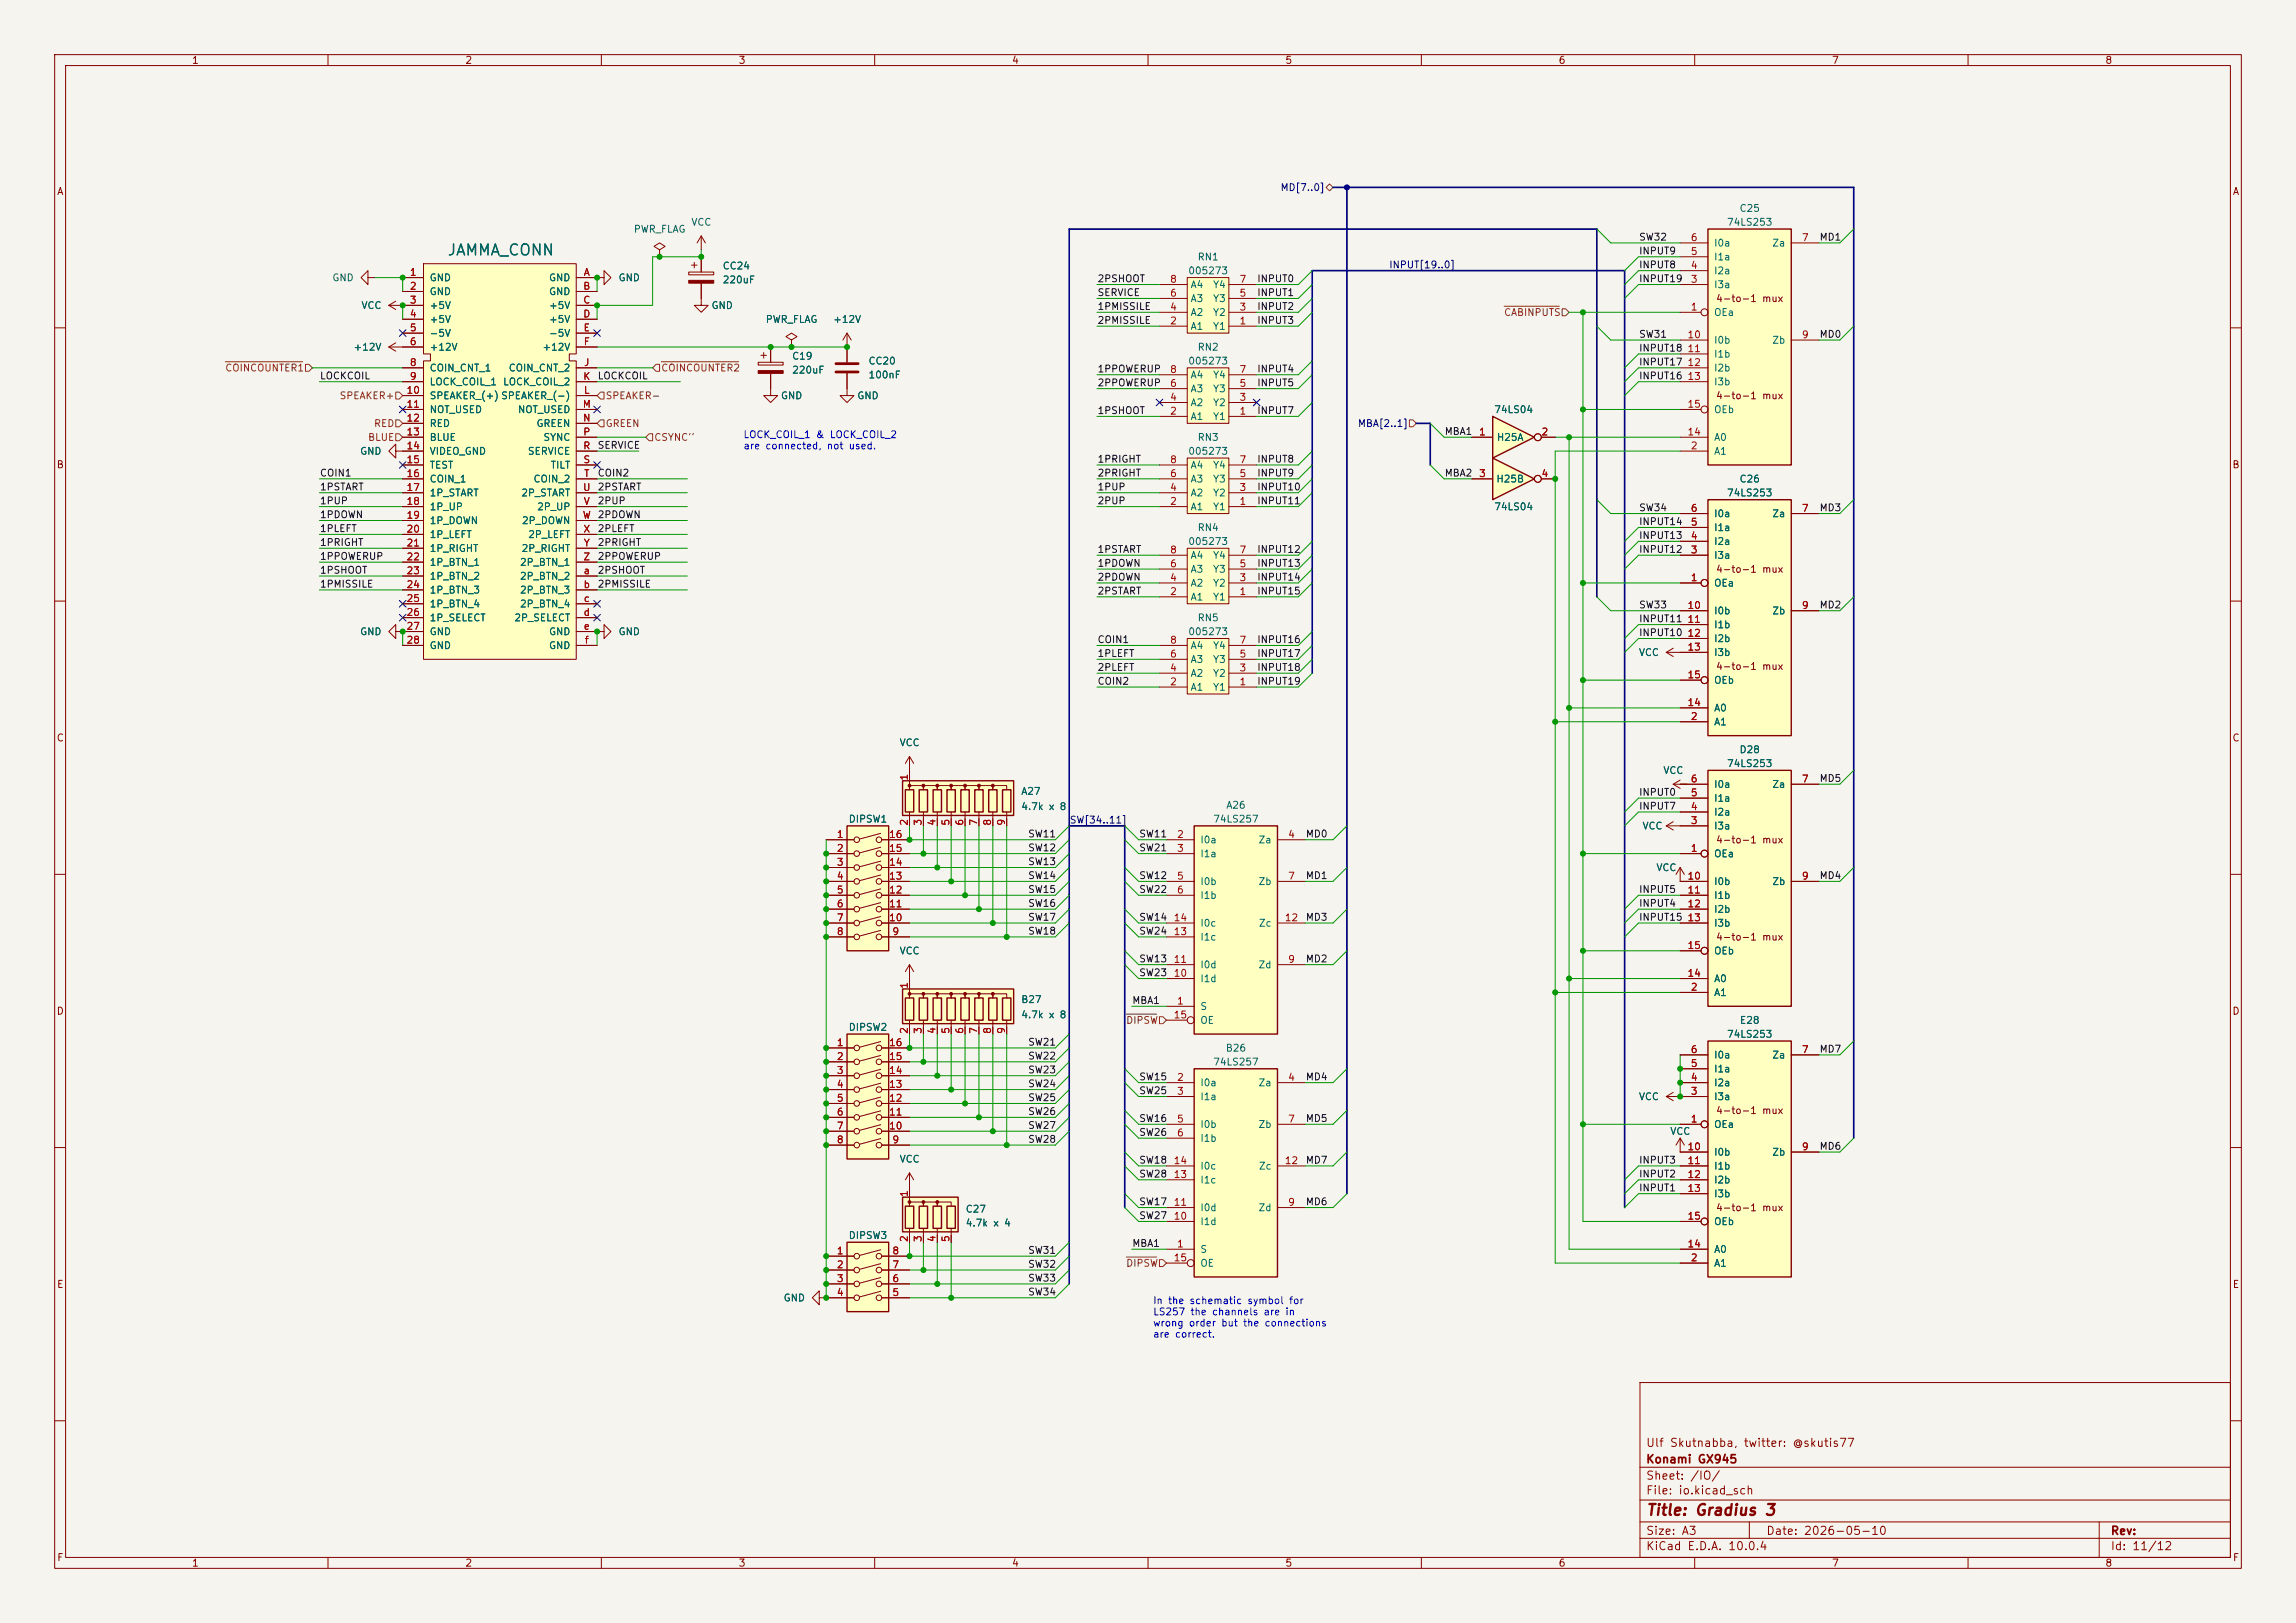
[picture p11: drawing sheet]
<svg xmlns="http://www.w3.org/2000/svg" width="420mm" height="297mm" viewBox="0 0 420 297" stroke-linecap="round" stroke-linejoin="round" font-family="sans-serif">
<defs><g id="words">
<text font-size="2" fill="#006464" x="81.7" y="47.3">JAMMA_CONN</text>
<text font-size="2" fill="#840000" x="301" y="277.8">Title: Gradius 3</text>
<g font-size="1.5" fill="#840000">
<text x="301" y="268.1">Konami GX945</text>
<text x="301" y="265.1">Ulf Skutnabba, twitter: @skutis77</text>
<text x="301" y="273.8">File: io.kicad_sch</text>
<text x="301" y="271.1">Sheet: /IO/</text>
<text x="301" y="281.2">Size: A3</text>
<text x="323" y="281.2">Date: 2026-05-10</text>
<text x="386" y="281.2">Rev:</text>
<text x="301" y="284">KiCad E.D.A. 10.0.4</text>
<text x="386" y="284">Id: 11/12</text>
</g>
<g font-size="1.3" fill="#840000">
<text x="35" y="12">1</text>
<text x="85" y="12">2</text>
<text x="135" y="12">3</text>
<text x="185" y="12">4</text>
<text x="235" y="12">5</text>
<text x="285" y="12">6</text>
<text x="335" y="12">7</text>
<text x="385" y="12">8</text>
<text x="10.3" y="36">A</text>
<text x="408.3" y="36">A</text>
<text x="313.8" y="55.6">4-to-1 mux</text>
<text x="313.8" y="73.4">4-to-1 mux</text>
<text x="10.3" y="86">B</text>
<text x="408.2" y="86">B</text>
<text x="313.8" y="105.1">4-to-1 mux</text>
<text x="313.8" y="122.9">4-to-1 mux</text>
<text x="10.3" y="136">C</text>
<text x="408.2" y="136">C</text>
<text x="313.8" y="154.6">4-to-1 mux</text>
<text x="313.8" y="172.4">4-to-1 mux</text>
<text x="10.3" y="186">D</text>
<text x="408.2" y="186">D</text>
<text x="313.8" y="204.2">4-to-1 mux</text>
<text x="313.8" y="222">4-to-1 mux</text>
<text x="10.3" y="236">E</text>
<text x="408.3" y="236">E</text>
<text x="10.3" y="286">F</text>
<text x="35" y="287">1</text>
<text x="85" y="287">2</text>
<text x="135" y="287">3</text>
<text x="185" y="287">4</text>
<text x="235" y="287">5</text>
<text x="285" y="287">6</text>
<text x="335" y="287">7</text>
<text x="385" y="287">8</text>
<text x="408.3" y="286">F</text>
</g>
<g font-size="1.3" fill="#000084">
<text x="234.1" y="35.3">MD[7..0]</text>
<text x="254" y="49.4">INPUT[19..0]</text>
<text x="248.3" y="78.4">MBA[2..1]</text>
<text x="195.6" y="151">SW[34..11]</text>
</g>
<g font-size="1.3" fill="#006464">
<text x="126.4" y="41.6">VCC</text>
<text x="315.8" y="41.6">74LS253</text>
<text x="318.1" y="39.1">C25</text>
<text x="115.8" y="42.9">PWR_FLAG</text>
<text x="219" y="48">RN1</text>
<text x="313.4" y="48">I1a</text>
<text x="313.4" y="45.4">I0a</text>
<text x="324.1" y="45.4">Za</text>
<text x="60.7" y="51.8">GND</text>
<text x="78.5" y="51.8">GND</text>
<text x="100.3" y="51.8">GND</text>
<text x="113" y="51.8">GND</text>
<text x="132.1" y="52.2">220uF</text>
<text x="132.1" y="49.6">CC24</text>
<text x="217.2" y="50.5">005273</text>
<text x="217.7" y="53">A4</text>
<text x="221.8" y="53">Y4</text>
<text x="313.4" y="53">I3a</text>
<text x="313.4" y="50.5">I2a</text>
<text x="66" y="56.9">VCC</text>
<text x="78.5" y="54.3">GND</text>
<text x="78.5" y="56.9">+5V</text>
<text x="78.5" y="59.4">+5V</text>
<text x="100.3" y="54.3">GND</text>
<text x="100.3" y="56.9">+5V</text>
<text x="100.3" y="59.4">+5V</text>
<text x="130" y="56.9">GND</text>
<text x="140" y="59.4">PWR_FLAG</text>
<text x="152.3" y="59.4">+12V</text>
<text x="217.7" y="58.1">A2</text>
<text x="217.7" y="55.6">A3</text>
<text x="221.8" y="58.1">Y2</text>
<text x="221.8" y="55.6">Y3</text>
<text x="313.4" y="58.1">OEa</text>
<text x="64.6" y="64.5">+12V</text>
<text x="78.5" y="61.9">-5V</text>
<text x="78.5" y="64.5">+12V</text>
<text x="99.1" y="64.5">+12V</text>
<text x="100.3" y="61.9">-5V</text>
<text x="217.7" y="60.7">A1</text>
<text x="219" y="64.5">RN2</text>
<text x="221.8" y="60.7">Y1</text>
<text x="313.4" y="63.2">I0b</text>
<text x="313.4" y="65.7">I1b</text>
<text x="324.1" y="63.2">Zb</text>
<text x="78.5" y="68.3">COIN_CNT_1</text>
<text x="78.5" y="70.8">LOCK_COIL_1</text>
<text x="91.9" y="70.8">LOCK_COIL_2</text>
<text x="92.9" y="68.3">COIN_CNT_2</text>
<text x="144.8" y="68.7">220uF</text>
<text x="144.8" y="66.1">C19</text>
<text x="158.8" y="69.6">100nF</text>
<text x="158.8" y="67">CC20</text>
<text x="217.2" y="67">005273</text>
<text x="217.7" y="69.6">A4</text>
<text x="221.8" y="69.6">Y4</text>
<text x="313.4" y="68.3">I2b</text>
<text x="313.4" y="70.8">I3b</text>
<text x="78.5" y="73.4">SPEAKER_(+) SPEAKER_(-)</text>
<text x="78.5" y="75.9">NOT_USED</text>
<text x="94.6" y="75.9">NOT_USED</text>
<text x="142.7" y="73.4">GND</text>
<text x="156.7" y="73.4">GND</text>
<text x="217.7" y="77.2">A1</text>
<text x="217.7" y="74.6">A2</text>
<text x="217.7" y="72.1">A3</text>
<text x="221.8" y="77.2">Y1</text>
<text x="221.8" y="74.6">Y2</text>
<text x="221.8" y="72.1">Y3</text>
<text x="273.2" y="75.9">74LS04</text>
<text x="313.4" y="75.9">OEb</text>
<text x="65.8" y="83.5">GND</text>
<text x="78.5" y="78.4">RED</text>
<text x="78.5" y="81">BLUE</text>
<text x="78.5" y="83.5">VIDEO_GND</text>
<text x="96.4" y="83.5">SERVICE</text>
<text x="98" y="78.4">GREEN</text>
<text x="99.3" y="81">SYNC</text>
<text x="217.2" y="83.5">005273</text>
<text x="219" y="81">RN3</text>
<text x="273.7" y="81">H25A</text>
<text x="313.4" y="83.5">A1</text>
<text x="313.4" y="81">A0</text>
<text x="78.5" y="86.1">TEST</text>
<text x="78.5" y="88.6">COIN_1</text>
<text x="97.5" y="88.6">COIN_2</text>
<text x="100.6" y="86.1">TILT</text>
<text x="217.7" y="88.6">A3</text>
<text x="217.7" y="86.1">A4</text>
<text x="221.8" y="88.6">Y3</text>
<text x="221.8" y="86.1">Y4</text>
<text x="273.6" y="88.6">H25B</text>
<text x="318.1" y="88.6">C26</text>
<text x="78.5" y="91.1">1P_START</text>
<text x="78.5" y="93.7">1P_UP</text>
<text x="95.2" y="91.1">2P_START</text>
<text x="98.1" y="93.7">2P_UP</text>
<text x="217.7" y="93.7">A1</text>
<text x="217.7" y="91.1">A2</text>
<text x="221.8" y="93.7">Y1</text>
<text x="221.8" y="91.1">Y2</text>
<text x="273.2" y="93.7">74LS04</text>
<text x="313.4" y="95">I0a</text>
<text x="315.8" y="91.1">74LS253</text>
<text x="324.1" y="95">Za</text>
<text x="78.5" y="96.2">1P_DOWN</text>
<text x="78.5" y="98.8">1P_LEFT</text>
<text x="78.5" y="101.3">1P_RIGHT</text>
<text x="95.3" y="101.3">2P_RIGHT</text>
<text x="95.4" y="96.2">2P_DOWN</text>
<text x="96.5" y="98.8">2P_LEFT</text>
<text x="217.2" y="100">005273</text>
<text x="219" y="97.5">RN4</text>
<text x="313.4" y="100">I2a</text>
<text x="313.4" y="97.5">I1a</text>
<text x="78.5" y="103.8">1P_BTN_1</text>
<text x="78.5" y="106.4">1P_BTN_2</text>
<text x="95" y="103.8">2P_BTN_1</text>
<text x="95" y="106.4">2P_BTN_2</text>
<text x="217.7" y="107.7">A2</text>
<text x="217.7" y="105.1">A3</text>
<text x="217.7" y="102.6">A4</text>
<text x="221.8" y="107.7">Y2</text>
<text x="221.8" y="105.1">Y3</text>
<text x="221.8" y="102.6">Y4</text>
<text x="313.4" y="107.7">OEa</text>
<text x="313.4" y="102.6">I3a</text>
<text x="78.5" y="108.9">1P_BTN_3</text>
<text x="78.5" y="111.5">1P_BTN_4</text>
<text x="95" y="108.9">2P_BTN_3</text>
<text x="95" y="111.5">2P_BTN_4</text>
<text x="217.7" y="110.2">A1</text>
<text x="221.8" y="110.2">Y1</text>
<text x="313.4" y="112.7">I0b</text>
<text x="324.1" y="112.7">Zb</text>
<text x="65.8" y="116.5">GND</text>
<text x="78.5" y="114">1P_SELECT</text>
<text x="78.5" y="116.5">GND</text>
<text x="78.5" y="119.1">GND</text>
<text x="94" y="114">2P_SELECT</text>
<text x="100.3" y="116.5">GND</text>
<text x="100.3" y="119.1">GND</text>
<text x="113" y="116.5">GND</text>
<text x="217.2" y="116.5">005273</text>
<text x="217.7" y="119.1">A4</text>
<text x="219" y="114">RN5</text>
<text x="221.8" y="119.1">Y4</text>
<text x="313.4" y="115.3">I1b</text>
<text x="313.4" y="117.8">I2b</text>
<text x="217.7" y="124.2">A2</text>
<text x="217.7" y="121.6">A3</text>
<text x="221.8" y="124.2">Y2</text>
<text x="221.8" y="121.6">Y3</text>
<text x="299.7" y="120.4">VCC</text>
<text x="313.4" y="120.4">I3b</text>
<text x="313.4" y="125.4">OEb</text>
<text x="217.7" y="126.7">A1</text>
<text x="221.8" y="126.7">Y1</text>
<text x="313.4" y="130.5">A0</text>
<text x="164.5" y="136.9">VCC</text>
<text x="313.4" y="133.1">A1</text>
<text x="304.2" y="141.9">VCC</text>
<text x="315.8" y="140.7">74LS253</text>
<text x="318.1" y="138.1">D28</text>
<text x="186.7" y="148.5">4.7k x 8</text>
<text x="186.7" y="145.8">A27</text>
<text x="224.2" y="148.3">A26</text>
<text x="313.4" y="149.6">I2a</text>
<text x="313.4" y="147">I1a</text>
<text x="313.4" y="144.5">I0a</text>
<text x="324.1" y="144.5">Za</text>
<text x="155.1" y="150.8">DIPSW1</text>
<text x="219.5" y="154.6">I0a</text>
<text x="221.8" y="150.8">74LS257</text>
<text x="230.1" y="154.6">Za</text>
<text x="300.3" y="152.1">VCC</text>
<text x="313.4" y="152.1">I3a</text>
<text x="219.5" y="157.2">I1a</text>
<text x="302.9" y="159.7">VCC</text>
<text x="313.4" y="157.2">OEa</text>
<text x="219.5" y="162.3">I0b</text>
<text x="219.5" y="164.8">I1b</text>
<text x="230.1" y="162.3">Zb</text>
<text x="313.4" y="162.3">I0b</text>
<text x="313.4" y="164.8">I1b</text>
<text x="313.4" y="167.3">I2b</text>
<text x="324.1" y="162.3">Zb</text>
<text x="219.5" y="172.4">I1c</text>
<text x="219.5" y="169.9">I0c</text>
<text x="230.2" y="169.9">Zc</text>
<text x="313.4" y="169.9">I3b</text>
<text x="164.5" y="175">VCC</text>
<text x="219.5" y="177.5">I0d</text>
<text x="230.1" y="177.5">Zd</text>
<text x="313.4" y="175">OEb</text>
<text x="186.7" y="183.9">B27</text>
<text x="219.5" y="185.1">S</text>
<text x="219.5" y="180">I1d</text>
<text x="313.4" y="182.6">A1</text>
<text x="313.4" y="180">A0</text>
<text x="155.1" y="188.9">DIPSW2</text>
<text x="186.7" y="186.6">4.7k x 8</text>
<text x="219.5" y="187.7">OE</text>
<text x="315.8" y="190.2">74LS253</text>
<text x="318.2" y="187.7">E28</text>
<text x="221.8" y="195.3">74LS257</text>
<text x="224.1" y="192.7">B26</text>
<text x="313.4" y="196.6">I1a</text>
<text x="313.4" y="194">I0a</text>
<text x="324.1" y="194">Za</text>
<text x="219.5" y="199.1">I0a</text>
<text x="219.5" y="201.6">I1a</text>
<text x="230.1" y="199.1">Za</text>
<text x="299.7" y="201.6">VCC</text>
<text x="313.4" y="201.6">I3a</text>
<text x="313.4" y="199.1">I2a</text>
<text x="219.5" y="206.7">I0b</text>
<text x="219.5" y="209.3">I1b</text>
<text x="230.1" y="206.7">Zb</text>
<text x="305.4" y="208">VCC</text>
<text x="313.4" y="206.7">OEa</text>
<text x="164.5" y="213.1">VCC</text>
<text x="219.5" y="214.3">I0c</text>
<text x="230.2" y="214.3">Zc</text>
<text x="313.4" y="211.8">I0b</text>
<text x="313.4" y="214.3">I1b</text>
<text x="324.1" y="211.8">Zb</text>
<text x="219.5" y="222">I0d</text>
<text x="219.5" y="216.9">I1c</text>
<text x="230.1" y="222">Zd</text>
<text x="313.4" y="216.9">I2b</text>
<text x="313.4" y="219.4">I3b</text>
<text x="155.1" y="227">DIPSW3</text>
<text x="176.5" y="224.7">4.7k x 4</text>
<text x="176.5" y="222.2">C27</text>
<text x="219.5" y="224.5">I1d</text>
<text x="313.4" y="224.5">OEb</text>
<text x="219.5" y="229.6">S</text>
<text x="219.5" y="232.1">OE</text>
<text x="313.4" y="232.1">A1</text>
<text x="313.4" y="229.6">A0</text>
<text x="143.2" y="238.5">GND</text>
</g>
<g font-size="1.3" fill="#0f0f0f">
<text x="299.7" y="44.3">SW32</text>
<text x="299.7" y="46.9">INPUT9</text>
<text x="332.7" y="44.3">MD1</text>
<text x="200.7" y="51.9">2PSHOOT</text>
<text x="229.9" y="51.9">INPUT0</text>
<text x="299.7" y="51.9">INPUT19</text>
<text x="299.7" y="49.4">INPUT8</text>
<text x="200.7" y="57">1PMISSILE</text>
<text x="200.7" y="54.5">SERVICE</text>
<text x="200.7" y="59.6">2PMISSILE</text>
<text x="229.9" y="59.6">INPUT3</text>
<text x="229.9" y="57">INPUT2</text>
<text x="229.9" y="54.5">INPUT1</text>
<text x="299.7" y="62.1">SW31</text>
<text x="299.7" y="64.6">INPUT18</text>
<text x="332.7" y="62.1">MD0</text>
<text x="58.4" y="69.7">LOCKCOIL</text>
<text x="109.2" y="69.7">LOCKCOIL</text>
<text x="200.7" y="68.5">1PPOWERUP</text>
<text x="200.7" y="71">2PPOWERUP</text>
<text x="229.9" y="71">INPUT5</text>
<text x="229.9" y="68.5">INPUT4</text>
<text x="299.7" y="67.2">INPUT17</text>
<text x="299.7" y="69.7">INPUT16</text>
<text x="200.7" y="76.1">1PSHOOT</text>
<text x="229.9" y="76.1">INPUT7</text>
<text x="109.2" y="82.4">SERVICE</text>
<text x="264.2" y="79.9">MBA1</text>
<text x="58.4" y="87.5">COIN1</text>
<text x="109.2" y="87.5">COIN2</text>
<text x="200.7" y="85">1PRIGHT</text>
<text x="200.7" y="87.5">2PRIGHT</text>
<text x="229.9" y="85">INPUT8</text>
<text x="229.9" y="87.5">INPUT9</text>
<text x="264.2" y="87.5">MBA2</text>
<text x="58.4" y="95.1">1PDOWN</text>
<text x="58.4" y="92.6">1PUP</text>
<text x="58.4" y="90">1PSTART</text>
<text x="109.2" y="95.1">2PDOWN</text>
<text x="109.2" y="90">2PSTART</text>
<text x="109.2" y="92.6">2PUP</text>
<text x="200.7" y="92.6">2PUP</text>
<text x="200.7" y="90">1PUP</text>
<text x="229.9" y="92.6">INPUT11</text>
<text x="229.9" y="90">INPUT10</text>
<text x="299.7" y="93.9">SW34</text>
<text x="332.7" y="93.9">MD3</text>
<text x="58.4" y="97.7">1PLEFT</text>
<text x="58.4" y="100.2">1PRIGHT</text>
<text x="109.2" y="97.7">2PLEFT</text>
<text x="109.2" y="100.2">2PRIGHT</text>
<text x="200.7" y="101.5">1PSTART</text>
<text x="229.9" y="101.5">INPUT12</text>
<text x="299.7" y="101.5">INPUT12</text>
<text x="299.7" y="96.4">INPUT14</text>
<text x="299.7" y="98.9">INPUT13</text>
<text x="58.4" y="102.7">1PPOWERUP</text>
<text x="58.4" y="105.3">1PSHOOT</text>
<text x="58.4" y="107.8">1PMISSILE</text>
<text x="109.2" y="105.3">2PSHOOT</text>
<text x="109.2" y="107.8">2PMISSILE</text>
<text x="109.2" y="102.7">2PPOWERUP</text>
<text x="200.7" y="106.6">2PDOWN</text>
<text x="200.7" y="104">1PDOWN</text>
<text x="229.9" y="106.6">INPUT14</text>
<text x="229.9" y="104">INPUT13</text>
<text x="200.7" y="109.1">2PSTART</text>
<text x="229.9" y="109.1">INPUT15</text>
<text x="299.7" y="111.6">SW33</text>
<text x="332.7" y="111.6">MD2</text>
<text x="200.7" y="118">COIN1</text>
<text x="229.9" y="118">INPUT16</text>
<text x="299.7" y="114.2">INPUT11</text>
<text x="299.7" y="116.7">INPUT10</text>
<text x="200.7" y="120.5">1PLEFT</text>
<text x="200.7" y="125.6">COIN2</text>
<text x="200.7" y="123.1">2PLEFT</text>
<text x="229.9" y="120.5">INPUT17</text>
<text x="229.9" y="125.6">INPUT19</text>
<text x="229.9" y="123.1">INPUT18</text>
<text x="332.7" y="143.4">MD5</text>
<text x="299.7" y="148.5">INPUT7</text>
<text x="299.7" y="145.9">INPUT0</text>
<text x="188" y="153.5">SW11</text>
<text x="208.3" y="153.5">SW11</text>
<text x="238.8" y="153.5">MD0</text>
<text x="188" y="161.2">SW14</text>
<text x="188" y="158.6">SW13</text>
<text x="188" y="156.1">SW12</text>
<text x="208.3" y="161.2">SW12</text>
<text x="208.3" y="156.1">SW21</text>
<text x="238.8" y="161.2">MD1</text>
<text x="332.7" y="161.2">MD4</text>
<text x="188" y="166.2">SW16</text>
<text x="188" y="163.7">SW15</text>
<text x="208.3" y="163.7">SW22</text>
<text x="299.7" y="163.7">INPUT5</text>
<text x="299.7" y="166.2">INPUT4</text>
<text x="188" y="168.8">SW17</text>
<text x="188" y="171.3">SW18</text>
<text x="208.3" y="171.3">SW24</text>
<text x="208.3" y="168.8">SW14</text>
<text x="238.8" y="168.8">MD3</text>
<text x="299.7" y="168.8">INPUT15</text>
<text x="208.3" y="178.9">SW23</text>
<text x="208.3" y="176.4">SW13</text>
<text x="238.8" y="176.4">MD2</text>
<text x="207" y="184">MBA1</text>
<text x="188" y="191.6">SW21</text>
<text x="188" y="194.2">SW22</text>
<text x="188" y="196.7">SW23</text>
<text x="208.3" y="198">SW15</text>
<text x="238.8" y="198">MD4</text>
<text x="332.7" y="192.9">MD7</text>
<text x="188" y="201.8">SW25</text>
<text x="188" y="199.3">SW24</text>
<text x="208.3" y="200.5">SW25</text>
<text x="188" y="206.9">SW27</text>
<text x="188" y="209.4">SW28</text>
<text x="188" y="204.3">SW26</text>
<text x="208.3" y="208.2">SW26</text>
<text x="208.3" y="205.6">SW16</text>
<text x="238.8" y="205.6">MD5</text>
<text x="208.3" y="213.2">SW18</text>
<text x="208.3" y="215.8">SW28</text>
<text x="238.8" y="213.2">MD7</text>
<text x="299.7" y="215.8">INPUT2</text>
<text x="299.7" y="213.2">INPUT3</text>
<text x="332.7" y="210.7">MD6</text>
<text x="208.3" y="220.9">SW17</text>
<text x="238.8" y="220.9">MD6</text>
<text x="299.7" y="218.3">INPUT1</text>
<text x="208.3" y="223.4">SW27</text>
<text x="188" y="229.7">SW31</text>
<text x="188" y="232.3">SW32</text>
<text x="207" y="228.5">MBA1</text>
<text x="188" y="234.8">SW33</text>
<text x="188" y="237.4">SW34</text>
</g>
<g font-size="1.3" fill="#a90000">
<text x="309.2" y="47">5</text>
<text x="309.2" y="44.4">6</text>
<text x="329.5" y="44.4">7</text>
<text x="74.9" y="50.8">1</text>
<text x="74.9" y="53.3">2</text>
<text x="106.6" y="53.3">B</text>
<text x="106.7" y="50.8">A</text>
<text x="213.9" y="52">8</text>
<text x="226.6" y="52">7</text>
<text x="309.2" y="52">3</text>
<text x="309.2" y="49.5">4</text>
<text x="74.9" y="55.9">3</text>
<text x="74.9" y="58.4">4</text>
<text x="106.6" y="55.9">C</text>
<text x="106.6" y="58.4">D</text>
<text x="213.9" y="59.7">2</text>
<text x="213.9" y="57.1">4</text>
<text x="213.9" y="54.6">6</text>
<text x="226.6" y="59.7">1</text>
<text x="226.6" y="57.1">3</text>
<text x="226.6" y="54.6">5</text>
<text x="309.2" y="57.1">1</text>
<text x="74.9" y="60.9">5</text>
<text x="74.9" y="63.5">6</text>
<text x="106.6" y="60.9">E</text>
<text x="106.7" y="63.5">F</text>
<text x="308.6" y="62.2">10</text>
<text x="308.6" y="64.7">11</text>
<text x="329.5" y="62.2">9</text>
<text x="74.9" y="67.3">8</text>
<text x="74.9" y="69.8">9</text>
<text x="106.6" y="69.8">K</text>
<text x="106.7" y="67.3">J</text>
<text x="213.9" y="71.1">6</text>
<text x="213.9" y="68.6">8</text>
<text x="226.6" y="71.1">5</text>
<text x="226.6" y="68.6">7</text>
<text x="308.6" y="67.3">12</text>
<text x="308.6" y="69.8">13</text>
<text x="74.3" y="72.4">10</text>
<text x="74.3" y="74.9">11</text>
<text x="74.3" y="77.4">12</text>
<text x="106.5" y="74.9">M</text>
<text x="106.5" y="77.4">N</text>
<text x="106.7" y="72.4">L</text>
<text x="213.9" y="76.2">2</text>
<text x="213.9" y="73.6">4</text>
<text x="226.6" y="76.2">1</text>
<text x="226.6" y="73.6">3</text>
<text x="308.6" y="74.9">15</text>
<text x="74.3" y="80">13</text>
<text x="74.3" y="82.5">14</text>
<text x="106.6" y="80">P</text>
<text x="106.6" y="82.5">R</text>
<text x="270.4" y="80">1</text>
<text x="281.9" y="80">2</text>
<text x="308.6" y="80">14</text>
<text x="309.2" y="82.5">2</text>
<text x="74.3" y="85.1">15</text>
<text x="74.3" y="87.6">16</text>
<text x="106.6" y="85.1">S</text>
<text x="106.7" y="87.6">T</text>
<text x="213.9" y="87.6">6</text>
<text x="213.9" y="85.1">8</text>
<text x="226.6" y="87.6">5</text>
<text x="226.6" y="85.1">7</text>
<text x="270.4" y="87.6">3</text>
<text x="281.9" y="87.6">4</text>
<text x="74.3" y="90.1">17</text>
<text x="74.3" y="92.7">18</text>
<text x="74.3" y="95.2">19</text>
<text x="106.5" y="95.2">W</text>
<text x="106.5" y="90.1">U</text>
<text x="106.7" y="92.7">V</text>
<text x="213.9" y="92.7">2</text>
<text x="213.9" y="90.1">4</text>
<text x="226.6" y="92.7">1</text>
<text x="226.6" y="90.1">3</text>
<text x="309.2" y="94">6</text>
<text x="329.5" y="94">7</text>
<text x="74.3" y="97.8">20</text>
<text x="74.3" y="100.3">21</text>
<text x="106.6" y="97.8">X</text>
<text x="106.7" y="100.3">Y</text>
<text x="213.9" y="101.6">8</text>
<text x="226.6" y="101.6">7</text>
<text x="309.2" y="101.6">3</text>
<text x="309.2" y="99">4</text>
<text x="309.2" y="96.5">5</text>
<text x="74.3" y="102.8">22</text>
<text x="74.3" y="105.4">23</text>
<text x="74.3" y="107.9">24</text>
<text x="106.6" y="102.8">Z</text>
<text x="106.6" y="105.4">a</text>
<text x="106.6" y="107.9">b</text>
<text x="213.9" y="106.7">4</text>
<text x="213.9" y="104.1">6</text>
<text x="226.6" y="106.7">3</text>
<text x="226.6" y="104.1">5</text>
<text x="309.2" y="106.7">1</text>
<text x="74.3" y="110.5">25</text>
<text x="74.3" y="113">26</text>
<text x="106.6" y="113">d</text>
<text x="106.7" y="110.5">c</text>
<text x="213.9" y="109.2">2</text>
<text x="226.6" y="109.2">1</text>
<text x="308.6" y="111.7">10</text>
<text x="329.5" y="111.7">9</text>
<text x="74.3" y="115.5">27</text>
<text x="74.3" y="118.1">28</text>
<text x="106.7" y="115.5">e</text>
<text x="106.9" y="118.1">f</text>
<text x="213.9" y="118.1">8</text>
<text x="226.6" y="118.1">7</text>
<text x="308.6" y="114.3">11</text>
<text x="308.6" y="116.8">12</text>
<text x="308.6" y="119.4">13</text>
<text x="213.9" y="125.7">2</text>
<text x="213.9" y="123.2">4</text>
<text x="213.9" y="120.6">6</text>
<text x="226.6" y="125.7">1</text>
<text x="226.6" y="123.2">3</text>
<text x="226.6" y="120.6">5</text>
<text x="308.6" y="124.4">15</text>
<text x="308.6" y="129.5">14</text>
<text x="309.2" y="132.1">2</text>
<text x="166.3" y="142.9" transform="rotate(-90 166.3 142.9)">1</text>
<text x="309.2" y="143.5">6</text>
<text x="329.5" y="143.5">7</text>
<text x="309.2" y="148.6">4</text>
<text x="309.2" y="146">5</text>
<text x="153" y="153.6">1</text>
<text x="162.5" y="153.6">16</text>
<text x="166.3" y="151.2" transform="rotate(-90 166.3 151.2)">2</text>
<text x="168.9" y="151.2" transform="rotate(-90 168.9 151.2)">3</text>
<text x="171.4" y="151.2" transform="rotate(-90 171.4 151.2)">4</text>
<text x="174" y="151.2" transform="rotate(-90 174 151.2)">5</text>
<text x="176.5" y="151.2" transform="rotate(-90 176.5 151.2)">6</text>
<text x="179" y="151.2" transform="rotate(-90 179 151.2)">7</text>
<text x="181.6" y="151.2" transform="rotate(-90 181.6 151.2)">8</text>
<text x="184.1" y="151.2" transform="rotate(-90 184.1 151.2)">9</text>
<text x="215.2" y="153.6">2</text>
<text x="235.5" y="153.6">4</text>
<text x="309.2" y="151.1">3</text>
<text x="153" y="156.2">2</text>
<text x="153" y="158.7">3</text>
<text x="153" y="161.3">4</text>
<text x="162.5" y="161.3">13</text>
<text x="162.5" y="158.7">14</text>
<text x="162.5" y="156.2">15</text>
<text x="215.2" y="156.2">3</text>
<text x="215.2" y="161.3">5</text>
<text x="235.5" y="161.3">7</text>
<text x="308.6" y="161.3">10</text>
<text x="309.2" y="156.2">1</text>
<text x="329.5" y="161.3">9</text>
<text x="153" y="163.8">5</text>
<text x="153" y="166.3">6</text>
<text x="162.5" y="166.3">11</text>
<text x="162.5" y="163.8">12</text>
<text x="215.2" y="163.8">6</text>
<text x="308.6" y="163.8">11</text>
<text x="308.6" y="166.3">12</text>
<text x="153" y="168.9">7</text>
<text x="153" y="171.4">8</text>
<text x="162.5" y="168.9">10</text>
<text x="163.1" y="171.4">9</text>
<text x="214.6" y="171.4">13</text>
<text x="214.6" y="168.9">14</text>
<text x="234.9" y="168.9">12</text>
<text x="308.6" y="168.9">13</text>
<text x="308.6" y="174">15</text>
<text x="214.6" y="179">10</text>
<text x="214.6" y="176.5">11</text>
<text x="235.5" y="176.5">9</text>
<text x="308.6" y="179">14</text>
<text x="166.3" y="181" transform="rotate(-90 166.3 181)">1</text>
<text x="215.2" y="184.1">1</text>
<text x="309.2" y="181.6">2</text>
<text x="153" y="191.7">1</text>
<text x="162.5" y="191.7">16</text>
<text x="166.3" y="189.3" transform="rotate(-90 166.3 189.3)">2</text>
<text x="168.9" y="189.3" transform="rotate(-90 168.9 189.3)">3</text>
<text x="171.4" y="189.3" transform="rotate(-90 171.4 189.3)">4</text>
<text x="174" y="189.3" transform="rotate(-90 174 189.3)">5</text>
<text x="176.5" y="189.3" transform="rotate(-90 176.5 189.3)">6</text>
<text x="179" y="189.3" transform="rotate(-90 179 189.3)">7</text>
<text x="181.6" y="189.3" transform="rotate(-90 181.6 189.3)">8</text>
<text x="184.1" y="189.3" transform="rotate(-90 184.1 189.3)">9</text>
<text x="214.6" y="186.7">15</text>
<text x="153" y="194.3">2</text>
<text x="153" y="196.8">3</text>
<text x="162.5" y="196.8">14</text>
<text x="162.5" y="194.3">15</text>
<text x="309.2" y="195.6">5</text>
<text x="309.2" y="193">6</text>
<text x="329.5" y="193">7</text>
<text x="153" y="199.4">4</text>
<text x="153" y="201.9">5</text>
<text x="162.5" y="201.9">12</text>
<text x="162.5" y="199.4">13</text>
<text x="215.2" y="198.1">2</text>
<text x="215.2" y="200.6">3</text>
<text x="235.5" y="198.1">4</text>
<text x="309.2" y="200.6">3</text>
<text x="309.2" y="198.1">4</text>
<text x="153" y="204.4">6</text>
<text x="153" y="207">7</text>
<text x="153" y="209.5">8</text>
<text x="162.5" y="207">10</text>
<text x="162.5" y="204.4">11</text>
<text x="163.1" y="209.5">9</text>
<text x="215.2" y="205.7">5</text>
<text x="215.2" y="208.3">6</text>
<text x="235.5" y="205.7">7</text>
<text x="309.2" y="205.7">1</text>
<text x="214.6" y="215.9">13</text>
<text x="214.6" y="213.3">14</text>
<text x="234.9" y="213.3">12</text>
<text x="308.6" y="210.8">10</text>
<text x="308.6" y="213.3">11</text>
<text x="308.6" y="215.9">12</text>
<text x="329.5" y="210.8">9</text>
<text x="166.3" y="219.1" transform="rotate(-90 166.3 219.1)">1</text>
<text x="214.6" y="221">11</text>
<text x="235.5" y="221">9</text>
<text x="308.6" y="218.4">13</text>
<text x="166.3" y="227.4" transform="rotate(-90 166.3 227.4)">2</text>
<text x="168.9" y="227.4" transform="rotate(-90 168.9 227.4)">3</text>
<text x="171.4" y="227.4" transform="rotate(-90 171.4 227.4)">4</text>
<text x="174" y="227.4" transform="rotate(-90 174 227.4)">5</text>
<text x="214.6" y="223.5">10</text>
<text x="308.6" y="223.5">15</text>
<text x="153" y="229.8">1</text>
<text x="153" y="232.4">2</text>
<text x="163.1" y="232.4">7</text>
<text x="163.1" y="229.8">8</text>
<text x="214.6" y="231.1">15</text>
<text x="215.2" y="228.6">1</text>
<text x="308.6" y="228.6">14</text>
<text x="309.2" y="231.1">2</text>
<text x="153" y="234.9">3</text>
<text x="153" y="237.5">4</text>
<text x="163.1" y="237.5">5</text>
<text x="163.1" y="234.9">6</text>
</g>
<g font-size="1.3" fill="#725600">
<text x="275" y="58.1">CABINPUTS</text>
<text x="41.1" y="68.3">COINCOUNTER1</text>
<text x="120.8" y="68.3">COINCOUNTER2</text>
<text x="62" y="73.4">SPEAKER+</text>
<text x="110.7" y="73.4">SPEAKER-</text>
<text x="67.2" y="81">BLUE</text>
<text x="68.3" y="78.4">RED</text>
<text x="110.7" y="78.4">GREEN</text>
<text x="119.6" y="81">CSYNC''</text>
<text x="205.9" y="187.7">DIPSW</text>
<text x="205.9" y="232.1">DIPSW</text>
</g>
<g font-size="1.3" fill="#0000c2">
<text x="135.9" y="80.5">LOCK_COIL_1 &amp; LOCK_COIL_2</text>
<text x="135.9" y="82.5">are connected, not used.</text>
<text x="210.8" y="239">In the schematic symbol for</text>
<text x="210.8" y="241">LS257 the channels are in</text>
<text x="210.8" y="243">wrong order but the connections</text>
<text x="210.8" y="245.1">are correct.</text>
</g>
</g></defs>
<path d="M0 0h420v297h-420z" fill="#f5f4ef" stroke="#f5f4ef" stroke-width=".18"/>
<g fill="none" stroke="#840000" stroke-width=".18">
<path d="M10 10h400v277h-400zM12 12h396v273h-396zM60 10v2M110 10v2M160 10v2M210 10v2M260 10v2M310 10v2M360 10v2M71.1 55.9l1.3 .7M71.1 55.9h2.6M72.4 55.1l-1.3 .8"/>
<path d="M109.2 50.8h1.3v-1.3l1.3 1.3-1.3 1.3v-1.3M120.6 45.7l1.1-.6-1.1-.6-1 .6 1 .6v1.3M120.6 47h.1M128.3 54.6v1.3h1.2l-1.2 1.3-1.3-1.3h1.3M128.3 43.2l-.8 1.3M128.3 43.2l.7 1.3M128.3 43.2v2.5M10 60h2M408 60h2M72.4 82.6v1.2l-1.3-1.2 1.3-1.3v1.3h1.3M10 110h2M408 110h2"/>
<path d="M10 160h2M408 160h2M166.4 176.5l-.8 1.3M166.4 176.5l.7 1.3M166.4 176.5v2.6M10 210h2M408 210h2M149.9 237.5v-1.3l-1.3 1.3 1.3 1.3v-1.3h1.2M300 253h108v32h-108zM10 260h2M300 278.5h108M300 274.5h108"/>
<path d="M300 268.5h108M320 278.5v3M384 278.5v6.5M408 260h2M60 285v2M110 285v2M160 285v2M210 285v2M260 285v2M300 281.5h108M310 285v2M360 285v2"/>
</g>
<path d="M77.5 48.3h27.9v16.5h-1.3v1.2h1.3v54.7h-27.9v-54.7h1.2v-1.2h-1.2z" fill="#ffffc2"/>
<g fill="none" stroke="#840000" stroke-width=".18">
<path d="M67.3 50.8v1.3l-1.3-1.3 1.3-1.3v1.3h1.3M73.7 50.8h3.8M73.7 53.3h3.8M73.7 55.9h3.8M73.7 58.4h3.8M77.5 48.3h27.9v16.5h-1.3v1.2h1.3v54.7h-27.9v-54.7h1.2v-1.2h-1.2zM105.4 50.8h3.8M105.4 53.3h3.8M105.4 55.9h3.8M105.4 58.4h3.8M71.1 63.5h6.4M71.1 63.5l1.3 .8"/>
<path d="M72.4 62.7l-1.3 .8M73.7 61h3.8M73.7 67.3h3.8M73.7 69.9h3.8M73.7 72.4h3.8M73.7 74.9h3.8M73.7 77.5h3.8M105.4 61h3.8M105.4 63.5h3.8M105.4 67.3h3.8M105.4 69.9h3.8M105.4 72.4h3.8"/>
<path d="M105.4 74.9h3.8M105.4 77.5h3.8M138.7 66.3h4.6v.5h-4.6zM139.2 65h1M139.7 64.5v1M141 68.3v4.1h1.2l-1.2 1.3-1.3-1.3h1.3M141 63.5v2.8M144.8 62.2l1-.6-1-.6-1 .6 1 .6v1.3M144.8 63.5h.1M154.9 71.1v1.3h1.3l-1.3 1.3-1.2-1.3h1.2M73.7 80h3.8M73.7 82.6h3.8"/>
<path d="M73.7 85.1h3.8M73.7 87.6h3.8M73.7 90.2h3.8M73.7 92.7h3.8M73.7 95.3h3.8M73.7 97.8h3.8M105.4 80h3.8M105.4 82.6h3.8M105.4 85.1h3.8M105.4 87.6h3.8M105.4 90.2h3.8M105.4 92.7h3.8"/>
<path d="M105.4 95.3h3.8M105.4 97.8h3.8M72.4 115.6v1.2l-1.3-1.2 1.3-1.3v1.3h5.1M73.7 100.3h3.8M73.7 102.9h3.8M73.7 105.4h3.8M73.7 108h3.8M73.7 110.5h3.8M73.7 113h3.8M73.7 118.1h3.8M105.4 115.6h5.1v-1.3l1.3 1.3-1.3 1.2v-1.2M105.4 100.3h3.8"/>
<path d="M105.4 102.9h3.8M105.4 105.4h3.8M105.4 108h3.8M105.4 110.5h3.8M105.4 113h3.8M105.4 118.1h3.8"/>
</g>
<path d="M138.7 67.8h4.6v.5h-4.6z" fill="#840000" stroke="#840000" stroke-width=".18"/>
<path d="M154.9 227.3h7.7v12.7h-7.7z" fill="#ffffc2"/>
<g fill="none" stroke="#840000" stroke-width=".18">
<path d="M151.1 229.9h5.1M151.1 232.4h5.1M151.1 234.9h5.1M151.1 237.5h5.1M161.1 228.7l-3.9 1M161.1 231.2l-3.9 1.1M161.1 233.8l-3.9 1M161.1 236.3l-3.9 1M161.3 229.9h5.1M161.3 232.4h5.1M161.3 234.9h5.1M161.3 237.5h5.1"/>
<circle cx="156.7" cy="232.4" r=".51"/>
<circle cx="156.7" cy="229.9" r=".51"/>
<circle cx="156.7" cy="237.5" r=".51"/>
<circle cx="156.7" cy="234.9" r=".51"/>
<circle cx="160.8" cy="237.5" r=".51"/>
<circle cx="160.8" cy="232.4" r=".51"/>
<circle cx="160.8" cy="229.9" r=".51"/>
<circle cx="160.8" cy="234.9" r=".51"/>
</g>
<path d="M154.9 227.3h7.7v12.7h-7.7z" fill="none" stroke="#840000" stroke-width=".25"/>
<path d="M154.9 189.2h7.7v22.9h-7.7z" fill="#ffffc2"/>
<g fill="none" stroke="#840000" stroke-width=".18">
<path d="M151.1 191.8h5.1M151.1 194.3h5.1M151.1 196.9h5.1M151.1 199.4h5.1M161.1 190.6l-3.9 1M161.1 193.1l-3.9 1.1M161.1 195.7l-3.9 1M161.1 198.2l-3.9 1.1M161.3 191.8h5.1M161.3 194.3h5.1M161.3 196.9h5.1M161.3 199.4h5.1"/>
<path d="M151.1 201.9h5.1M151.1 204.5h5.1M151.1 207h5.1M151.1 209.6h5.1M161.1 200.8l-3.9 1M161.1 203.3l-3.9 1M161.1 205.8l-3.9 1.1M161.1 208.4l-3.9 1M161.3 201.9h5.1M161.3 204.5h5.1M161.3 207h5.1M161.3 209.6h5.1"/>
<circle cx="156.7" cy="194.3" r=".51"/>
<circle cx="156.7" cy="191.8" r=".51"/>
<circle cx="156.7" cy="196.9" r=".51"/>
<circle cx="156.7" cy="199.4" r=".51"/>
<circle cx="160.8" cy="194.3" r=".51"/>
<circle cx="160.8" cy="196.9" r=".51"/>
<circle cx="160.8" cy="191.8" r=".51"/>
<circle cx="160.8" cy="199.4" r=".51"/>
<circle cx="156.7" cy="209.6" r=".51"/>
<circle cx="156.7" cy="204.5" r=".51"/>
<circle cx="156.7" cy="207" r=".51"/>
<circle cx="156.7" cy="201.9" r=".51"/>
<circle cx="160.8" cy="204.5" r=".51"/>
<circle cx="160.8" cy="209.6" r=".51"/>
<circle cx="160.8" cy="207" r=".51"/>
<circle cx="160.8" cy="201.9" r=".51"/>
</g>
<path d="M154.9 189.2h7.7v22.9h-7.7z" fill="none" stroke="#840000" stroke-width=".25"/>
<path d="M154.9 151.1h7.7v22.9h-7.7z" fill="#ffffc2"/>
<g fill="none" stroke="#840000" stroke-width=".18">
<path d="M154.9 61l-.7 1.2M154.9 61l.8 1.2M154.9 61v5.3M154.9 68.3v2.8M166.4 138.4l-.8 1.3M166.4 138.4l.7 1.3M166.4 138.4v2.6M151.1 153.7h5.1M151.1 156.2h5.1M151.1 158.8h5.1M161.1 152.5l-3.9 1M161.1 155l-3.9 1.1"/>
<path d="M161.1 157.6l-3.9 1M161.3 153.7h5.1M161.3 156.2h5.1M161.3 158.8h5.1M151.1 161.3h5.1M151.1 163.8h5.1M151.1 166.4h5.1M151.1 168.9h5.1M151.1 171.5h5.1M161.1 160.1l-3.9 1.1M161.1 162.7l-3.9 1M161.1 165.2l-3.9 1"/>
<path d="M161.1 167.7l-3.9 1.1M161.1 170.3l-3.9 1M161.3 161.3h5.1M161.3 163.8h5.1M161.3 166.4h5.1M161.3 168.9h5.1M161.3 171.5h5.1"/>
<circle cx="156.7" cy="156.2" r=".51"/>
<circle cx="156.7" cy="158.8" r=".51"/>
<circle cx="156.7" cy="153.7" r=".51"/>
<circle cx="160.8" cy="156.2" r=".51"/>
<circle cx="160.8" cy="158.8" r=".51"/>
<circle cx="160.8" cy="153.7" r=".51"/>
<circle cx="156.7" cy="161.3" r=".51"/>
<circle cx="156.7" cy="168.9" r=".51"/>
<circle cx="156.7" cy="166.4" r=".51"/>
<circle cx="156.7" cy="171.5" r=".51"/>
<circle cx="156.7" cy="163.8" r=".51"/>
<circle cx="160.8" cy="163.8" r=".51"/>
<circle cx="160.8" cy="168.9" r=".51"/>
<circle cx="160.8" cy="166.4" r=".51"/>
<circle cx="160.8" cy="171.5" r=".51"/>
<circle cx="160.8" cy="161.3" r=".51"/>
</g>
<path d="M154.9 151.1h7.7v22.9h-7.7z" fill="none" stroke="#840000" stroke-width=".25"/>
<path d="M152.9 66.5h4.1M152.9 68.1h4.1" fill="none" stroke="#840000" stroke-width=".51"/>
<path d="M165.1 142.9h20.3v6.3h-20.3z" fill="#ffffc2"/>
<path d="M165.1 142.9h20.3v6.3h-20.3zM165.6 144.5h1.5v4.1h-1.5zM168.1 144.5h1.6v4.1h-1.6zM170.7 144.5h1.5v4.1h-1.5zM173.2 144.5h1.6v4.1h-1.6zM175.8 144.5h1.5v4.1h-1.5zM178.3 144.5h1.5v4.1h-1.5zM180.8 144.5h1.6v4.1h-1.6zM183.4 144.5h1.5v4.1h-1.5z" fill="none" stroke="#840000" stroke-width=".25"/>
<g fill="#840000" stroke="#840000" stroke-width=".18">
<circle cx="166.4" cy="143.8" r=".25"/>
<circle cx="168.9" cy="143.8" r=".25"/>
<circle cx="171.4" cy="143.8" r=".25"/>
<circle cx="174" cy="143.8" r=".25"/>
<circle cx="176.5" cy="143.8" r=".25"/>
<circle cx="179.1" cy="143.8" r=".25"/>
<circle cx="181.6" cy="143.8" r=".25"/>
</g>
<path d="M166.4 144.5v-.7h2.5v.7v-.7h2.5v.7v-.7h2.6v.7v-.7h2.5v.7v-.7h2.6v.7v-.7h2.5v.7v-.7h2.5v.7M166.4 141v2.5M166.4 148.6v2.5M168.9 148.6v2.5M171.4 148.6v2.5M174 148.6v2.5M176.5 148.6v2.5M179.1 148.6v2.5M181.6 148.6v2.5M184.1 148.6v2.5" fill="none" stroke="#840000" stroke-width=".18"/>
<path d="M218.4 151.1h15.3v38.1h-15.3z" fill="#ffffc2"/>
<path d="M218.4 151.1h15.3v38.1h-15.3z" fill="none" stroke="#840000" stroke-width=".25"/>
<g fill="none" stroke="#840000" stroke-width=".18">
<path d="M213.4 153.7h5M213.4 156.2h5M233.7 153.7h5.1M213.4 161.3h5M213.4 163.8h5M213.4 176.5h5M213.4 179.1h5M213.4 168.9h5M213.4 171.5h5M233.7 161.3h5.1M233.7 176.5h5.1M233.7 168.9h5.1"/>
<path d="M213.4 184.2h5M213.4 186.7h3.8"/>
<circle cx="217.8" cy="186.7" r=".63"/>
</g>
<path d="M218.4 195.6h15.3v38.1h-15.3z" fill="#ffffc2"/>
<path d="M218.4 195.6h15.3v38.1h-15.3z" fill="none" stroke="#840000" stroke-width=".25"/>
<g fill="none" stroke="#840000" stroke-width=".18">
<path d="M304.8 151.1l1.3 .8M304.8 151.1h2.5M306.1 150.4l-1.3 .7M307.3 158.8l-.7 1.2M307.3 158.8l.8 1.2M307.3 158.8v2.5M213.4 198.1h5M233.7 198.1h5.1M306.1 199.9l-1.3 .8M166.4 214.6l-.8 1.3M166.4 214.6l.7 1.3M166.4 214.6v2.6"/>
<path d="M213.4 200.7h5M213.4 205.7h5M213.4 208.3h5M213.4 213.4h5M213.4 215.9h5M233.7 205.7h5.1M233.7 213.4h5.1M304.8 200.7h2.5M304.8 200.7l1.3 .7M213.4 228.6h5M213.4 221h5M213.4 223.5h5"/>
<path d="M213.4 231.1h3.8M233.7 221h5.1"/>
<circle cx="217.8" cy="231.1" r=".63"/>
</g>
<path d="M165.1 219.1h10.2v6.3h-10.2z" fill="#ffffc2"/>
<path d="M165.1 219.1h10.2v6.3h-10.2zM165.6 220.7h1.5v4.1h-1.5zM168.1 220.7h1.6v4.1h-1.6zM170.7 220.7h1.5v4.1h-1.5zM173.2 220.7h1.6v4.1h-1.6z" fill="none" stroke="#840000" stroke-width=".25"/>
<g fill="#840000" stroke="#840000" stroke-width=".18">
<path d="M126 51.3h4.6v.5h-4.6z"/>
<circle cx="166.4" cy="220" r=".25"/>
<circle cx="168.9" cy="220" r=".25"/>
<circle cx="171.4" cy="220" r=".25"/>
</g>
<path d="M126 49.8h4.6v.5h-4.6zM126.5 48.5h1M127 48v1M128.3 47v2.8M128.3 51.8v2.8M166.4 217.2v2.5M166.4 220.7v-.7h2.5v.7v-.7h2.5v.7v-.7h2.6v.7M166.4 224.8v2.5M168.9 224.8v2.5M171.4 224.8v2.5M174 224.8v2.5" fill="none" stroke="#840000" stroke-width=".18"/>
<path d="M217.2 50.8h7.6v10.2h-7.6z" fill="#ffffc2"/>
<path d="M212.1 59.7h5.1M212.1 57.2h5.1M212.1 54.6h5.1M212.1 52.1h5.1M217.2 50.8h7.6v10.2h-7.6zM224.8 59.7h5.1M224.8 57.2h5.1M224.8 54.6h5.1M224.8 52.1h5.1" fill="none" stroke="#840000" stroke-width=".18"/>
<path d="M273 76.2l7.7 3.8-7.7 3.8z" fill="#ffffc2"/>
<path d="M273 76.2l7.7 3.8-7.7 3.8z" fill="none" stroke="#840000" stroke-width=".25"/>
<g fill="none" stroke="#840000" stroke-width=".18">
<path d="M269.2 80h3.8M281.9 80h2.6"/>
<circle cx="281.3" cy="80" r=".63"/>
</g>
<path d="M273 83.8l7.7 3.8-7.7 3.8z" fill="#ffffc2"/>
<path d="M273 83.8l7.7 3.8-7.7 3.8z" fill="none" stroke="#840000" stroke-width=".25"/>
<g fill="none" stroke="#840000" stroke-width=".18">
<path d="M269.2 87.6h3.8M281.9 87.6h2.6"/>
<circle cx="281.3" cy="87.6" r=".63"/>
</g>
<path d="M312.4 141h15.3v43.2h-15.3z" fill="#ffffc2"/>
<path d="M312.4 141h15.3v43.2h-15.3z" fill="none" stroke="#840000" stroke-width=".25"/>
<g fill="none" stroke="#840000" stroke-width=".18">
<path d="M304.8 119.4l1.3 .7M304.8 119.4h2.5M306.1 118.6l-1.3 .8M306.1 143.5h6.3M306.1 143.5l1.2 .8M307.3 156.2h3.8M307.3 151.1h5.1M307.3 148.6h5.1M307.3 146.1h5.1M307.3 142.7l-1.2 .8M327.7 143.5h5M307.3 161.3h5.1"/>
<path d="M307.3 163.8h5.1M307.3 166.4h5.1M307.3 168.9h5.1M307.3 179.1h5.1M307.3 174h3.8M327.7 161.3h5M307.3 181.6h5.1"/>
<circle cx="311.8" cy="156.2" r=".63"/>
<circle cx="311.8" cy="174" r=".63"/>
</g>
<path d="M312.4 41.9h15.3v43.2h-15.3z" fill="#ffffc2"/>
<path d="M312.4 41.9h15.3v43.2h-15.3z" fill="none" stroke="#840000" stroke-width=".25"/>
<g fill="none" stroke="#840000" stroke-width=".18">
<path d="M307.3 57.2h3.8M307.3 52.1h5.1M307.3 49.5h5.1M307.3 47h5.1M307.3 44.5h5.1M327.7 44.5h5M307.3 62.2h5.1M307.3 64.8h5.1M307.3 67.3h5.1M307.3 69.9h5.1M307.3 74.9h3.8M327.7 62.2h5"/>
<path d="M307.3 82.6h5.1M307.3 80h5.1"/>
<circle cx="311.8" cy="57.1" r=".63"/>
<circle cx="311.8" cy="74.9" r=".63"/>
</g>
<path d="M312.4 91.4h15.3v43.2h-15.3z" fill="#ffffc2"/>
<path d="M312.4 91.4h15.3v43.2h-15.3z" fill="none" stroke="#840000" stroke-width=".25"/>
<g fill="none" stroke="#840000" stroke-width=".18">
<path d="M307.3 99.1h5.1M307.3 96.5h5.1M307.3 94h5.1M327.7 94h5M307.3 106.7h3.8M307.3 101.6h5.1M307.3 111.8h5.1M307.3 114.3h5.1M307.3 116.8h5.1M307.3 119.4h5.1M327.7 111.8h5M307.3 132.1h5.1"/>
<path d="M307.3 129.5h5.1M307.3 124.5h3.8"/>
<circle cx="311.8" cy="106.7" r=".63"/>
<circle cx="311.8" cy="124.5" r=".63"/>
</g>
<path d="M217.2 100.3h7.6v10.2h-7.6z" fill="#ffffc2"/>
<path d="M212.1 109.2h5.1M212.1 106.7h5.1M212.1 104.1h5.1M212.1 101.6h5.1M217.2 100.3h7.6v10.2h-7.6zM224.8 109.2h5.1M224.8 106.7h5.1M224.8 104.1h5.1M224.8 101.6h5.1" fill="none" stroke="#840000" stroke-width=".18"/>
<path d="M217.2 116.8h7.6v10.2h-7.6z" fill="#ffffc2"/>
<path d="M212.1 118.1h5.1M217.2 116.8h7.6v10.2h-7.6zM224.8 118.1h5.1M212.1 125.7h5.1M212.1 123.2h5.1M212.1 120.7h5.1M224.8 125.7h5.1M224.8 123.2h5.1M224.8 120.7h5.1M307.3 208.3l-.7 1.3M307.3 208.3l.8 1.3M307.3 208.3v2.5" fill="none" stroke="#840000" stroke-width=".18"/>
<path d="M217.2 67.3h7.6v10.2h-7.6z" fill="#ffffc2"/>
<path d="M212.1 76.2h5.1M212.1 73.7h5.1M212.1 71.1h5.1M212.1 68.6h5.1M217.2 67.3h7.6v10.2h-7.6zM224.8 76.2h5.1M224.8 73.7h5.1M224.8 71.1h5.1M224.8 68.6h5.1" fill="none" stroke="#840000" stroke-width=".18"/>
<path d="M165.1 181h20.3v6.3h-20.3z" fill="#ffffc2"/>
<path d="M165.1 181h20.3v6.3h-20.3zM165.6 182.6h1.5v4.1h-1.5zM168.1 182.6h1.6v4.1h-1.6zM170.7 182.6h1.5v4.1h-1.5zM173.2 182.6h1.6v4.1h-1.6zM175.8 182.6h1.5v4.1h-1.5zM178.3 182.6h1.5v4.1h-1.5zM180.8 182.6h1.6v4.1h-1.6zM183.4 182.6h1.5v4.1h-1.5z" fill="none" stroke="#840000" stroke-width=".25"/>
<g fill="#840000" stroke="#840000" stroke-width=".18">
<circle cx="166.4" cy="181.9" r=".25"/>
<circle cx="168.9" cy="181.9" r=".25"/>
<circle cx="171.4" cy="181.9" r=".25"/>
<circle cx="174" cy="181.9" r=".25"/>
<circle cx="176.5" cy="181.9" r=".25"/>
<circle cx="179.1" cy="181.9" r=".25"/>
<circle cx="181.6" cy="181.9" r=".25"/>
</g>
<path d="M166.4 179.1v2.5M166.4 182.6v-.7h2.5v.7v-.7h2.5v.7v-.7h2.6v.7v-.7h2.5v.7v-.7h2.6v.7v-.7h2.5v.7v-.7h2.5v.7M166.4 186.7v2.5M168.9 186.7v2.5M171.4 186.7v2.5M174 186.7v2.5M176.5 186.7v2.5M179.1 186.7v2.5M181.6 186.7v2.5M184.1 186.7v2.5" fill="none" stroke="#840000" stroke-width=".18"/>
<path d="M217.2 83.8h7.6v10.2h-7.6z" fill="#ffffc2"/>
<path d="M212.1 92.7h5.1M212.1 90.2h5.1M212.1 87.6h5.1M212.1 85.1h5.1M217.2 83.8h7.6v10.2h-7.6zM224.8 92.7h5.1M224.8 90.2h5.1M224.8 87.6h5.1M224.8 85.1h5.1" fill="none" stroke="#840000" stroke-width=".18"/>
<path d="M312.4 190.5h15.3v43.2h-15.3z" fill="#ffffc2"/>
<path d="M312.4 190.5h15.3v43.2h-15.3z" fill="none" stroke="#840000" stroke-width=".25"/>
<g fill="none" stroke="#840000" stroke-width=".18">
<path d="M73.7 50.8h3.8M73.7 53.3h3.8M73.7 55.9h3.8M73.7 58.4h3.8M105.4 50.8h3.8M105.4 53.3h3.8M105.4 55.9h3.8M105.4 58.4h3.8M128.3 47v2.8M128.3 51.8v2.8M73.7 61h3.8M73.7 63.5h3.8"/>
<path d="M73.7 67.3h3.8M73.7 69.9h3.8M73.7 72.4h3.8M73.7 74.9h3.8M73.7 77.5h3.8M105.4 61h3.8M105.4 63.5h3.8M105.4 67.3h3.8M105.4 69.9h3.8M105.4 72.4h3.8M105.4 74.9h3.8M105.4 77.5h3.8"/>
<path d="M141 63.5v2.8M141 68.3v2.8M144.8 63.5h.1M154.9 63.5v2.8M154.9 68.3v2.8M73.7 87.6h3.8M73.7 80h3.8M73.7 82.6h3.8M73.7 85.1h3.8M73.7 90.2h3.8M73.7 92.7h3.8M73.7 95.3h3.8"/>
<path d="M73.7 97.8h3.8M105.4 87.6h3.8M105.4 80h3.8M105.4 82.6h3.8M105.4 85.1h3.8M105.4 90.2h3.8M105.4 92.7h3.8M105.4 95.3h3.8M105.4 97.8h3.8M269.2 87.6h3.8M269.2 80h3.8M281.9 87.6h2.6"/>
<path d="M281.9 80h2.6M307.3 99.1h5.1M307.3 96.5h5.1M307.3 94h5.1M327.7 94h5M73.7 100.3h3.8M73.7 102.9h3.8M73.7 105.4h3.8M73.7 108h3.8M73.7 110.5h3.8M73.7 113h3.8M73.7 115.6h3.8"/>
<path d="M73.7 118.1h3.8M105.4 100.3h3.8M105.4 102.9h3.8M105.4 105.4h3.8M105.4 108h3.8M105.4 110.5h3.8M105.4 113h3.8M105.4 115.6h3.8M105.4 118.1h3.8M307.3 106.7h3.8M307.3 101.6h5.1M307.3 111.8h5.1"/>
<path d="M307.3 114.3h5.1M307.3 116.8h5.1M307.3 119.4h5.1M327.7 111.8h5M307.3 132.1h5.1M307.3 129.5h5.1M307.3 124.5h3.8M151.1 153.7h5.1M151.1 156.2h5.1M151.1 158.8h5.1M161.3 153.7h5.1M161.3 156.2h5.1"/>
<path d="M161.3 158.8h5.1M166.4 141v2.5M166.4 149.9v1.2M168.9 149.9v1.2M171.4 149.9v1.2M174 149.9v1.2M176.5 149.9v1.2M179.1 149.9v1.2M181.6 149.9v1.2M184.1 149.9v1.2M307.3 156.2h3.8M307.3 151.1h5.1"/>
<path d="M307.3 148.6h5.1M307.3 146.1h5.1M307.3 143.5h5.1M327.7 143.5h5M151.1 161.3h5.1M151.1 163.8h5.1M151.1 166.4h5.1M151.1 168.9h5.1M151.1 171.5h5.1M161.3 161.3h5.1M161.3 163.8h5.1M161.3 166.4h5.1"/>
<path d="M161.3 168.9h5.1M161.3 171.5h5.1M166.4 179.1v2.5M307.3 161.3h5.1M307.3 163.8h5.1M307.3 166.4h5.1M307.3 168.9h5.1M307.3 179.1h5.1M307.3 174h3.8M327.7 161.3h5M151.1 191.8h5.1M151.1 194.3h5.1"/>
<path d="M151.1 196.9h5.1M151.1 199.4h5.1M161.3 191.8h5.1M161.3 194.3h5.1M161.3 196.9h5.1M161.3 199.4h5.1M166.4 188v1.2M168.9 188v1.2M171.4 188v1.2M174 188v1.2M176.5 188v1.2M179.1 188v1.2"/>
<path d="M181.6 188v1.2M184.1 188v1.2M307.3 198.1h5.1M307.3 195.6h5.1M307.3 193h5.1M307.3 181.6h5.1M327.7 193h5M151.1 201.9h5.1M151.1 204.5h5.1M151.1 207h5.1M151.1 209.6h5.1M161.3 201.9h5.1"/>
<path d="M161.3 204.5h5.1M161.3 207h5.1M161.3 209.6h5.1M166.4 217.2v2.5M307.3 205.7h3.8M307.3 200.7h5.1M307.3 210.8h5.1M307.3 213.4h5.1M307.3 215.9h5.1M307.3 218.4h5.1M327.7 210.8h5M151.1 229.9h5.1"/>
<path d="M151.1 232.4h5.1M151.1 234.9h5.1M151.1 237.5h5.1M161.3 229.9h5.1M161.3 232.4h5.1M161.3 234.9h5.1M161.3 237.5h5.1M166.4 226.1v1.2M168.9 226.1v1.2M171.4 226.1v1.2M174 226.1v1.2M307.3 231.1h5.1"/>
<path d="M307.3 228.6h5.1M307.3 223.5h3.8"/>
<circle cx="281.3" cy="87.6" r=".63"/>
<circle cx="281.3" cy="80" r=".63"/>
<circle cx="311.8" cy="106.7" r=".63"/>
<circle cx="311.8" cy="124.5" r=".63"/>
<circle cx="311.8" cy="156.2" r=".63"/>
<circle cx="311.8" cy="174" r=".63"/>
<circle cx="311.8" cy="205.7" r=".63"/>
<circle cx="311.8" cy="223.5" r=".63"/>
</g>
<g fill="none" stroke="#725600" stroke-width=".18">
<path d="M242.6 34.3l.6-.6 .6 .6-.6 .6zM275.1 56h10.1M285.7 56.5h.7l.6 .7-.6 .6h-.7zM41.2 66.2h14.2M55.9 66.7h.6l.6 .6-.6 .6h-.6zM72.4 71.8h.6l.7 .6-.7 .6h-.6zM72.4 76.8h.6l.7 .7-.7 .6h-.6zM72.4 79.4h.6l.7 .6-.7 .6h-.6zM109.9 76.8h.6v1.3h-.6l-.7-.6zM109.9 71.8h.6v1.2h-.6l-.7-.6zM118.7 79.4h.7v1.2h-.7l-.6-.6zM120 66.7h.6v1.2h-.6l-.6-.6z"/>
<path d="M121 66.2h14.1M257.8 76.8h.6l.7 .7-.7 .6h-.6zM206 185.6h5.6M212.1 186.1h.6l.7 .6-.7 .6h-.6zM206 230h5.6M212.1 230.5h.6l.7 .6-.7 .7h-.6z"/>
</g>
<path d="M243.8 34.3h95.3v174M246.4 34.3v184.1M259.1 77.5h2.5v7.6M292.1 109.2v-67.3h-96.5v193M240 123.2v-73.7h57.2v171.5M195.6 151.1h10.1v69.9" fill="none" stroke="#000084" stroke-width=".3"/>
<g fill="none" stroke="#009600" stroke-width=".18">
<path d="M68.6 50.8h5.1v2.5M73.7 55.9v2.5M109.2 50.8v2.5M128.3 45.7v1.3h-8.9v8.9h-10.2v2.5M200.7 57.2h11.4M200.7 59.7h11.4M200.7 52.1h11.4M200.7 54.6h11.4M240 54.6l-2.5 2.6h-7.6M240 57.2l-2.5 2.5h-7.6M240 49.5l-2.5 2.6h-7.6M240 52.1l-2.5 2.5h-7.6"/>
<path d="M287 57.2h20.3M289.6 57.2v166.3h17.7M292.1 59.7l2.5 2.5h12.7M292.1 41.9l2.5 2.6h12.7M307.3 47h-7.6l-2.5 2.5M307.3 52.1h-7.6l-2.5 2.5M307.3 49.5h-7.6l-2.5 2.6M339.1 59.7l-2.6 2.5h-3.8M339.1 41.9l-2.6 2.6h-3.8M57.1 67.3h16.6M58.4 69.9h15.3M109.2 69.9h15.3"/>
<path d="M109.2 67.3h10.2M109.2 63.5h45.7M200.7 76.2h11.4M200.7 68.6h11.4M200.7 71.1h11.4M240 73.7l-2.5 2.5h-7.6M240 66l-2.5 2.6h-7.6M240 68.6l-2.5 2.5h-7.6M261.6 77.5l2.6 2.5h5M289.6 74.9h17.7M307.3 69.9h-7.6l-2.5 2.5M307.3 67.3h-7.6l-2.5 2.6"/>
<path d="M307.3 64.8h-7.6l-2.5 2.5M58.4 87.6h15.3M58.4 92.7h15.3M58.4 97.8h15.3M58.4 90.2h15.3M58.4 95.3h15.3M109.2 87.6h16.5M109.2 92.7h16.5M109.2 97.8h16.5M109.2 90.2h16.5M109.2 95.3h16.5M109.2 80h8.9"/>
<path d="M109.2 82.6h7.6M200.7 85.1h11.4M200.7 87.6h11.4M200.7 92.7h11.4M200.7 90.2h11.4M240 82.6l-2.5 2.5h-7.6M240 85.1l-2.5 2.5h-7.6M240 99.1l-2.5 2.5h-7.6M240 90.2l-2.5 2.5h-7.6M240 87.6l-2.5 2.6h-7.6M261.6 85.1l2.6 2.5h5M284.5 80h22.8"/>
<path d="M287 80v148.6h20.3M292.1 91.4l2.5 2.6h12.7M307.3 82.6h-22.8v148.5h22.8M307.3 99.1h-7.6l-2.5 2.5M307.3 96.5h-7.6l-2.5 2.6M339.1 91.4l-2.6 2.6h-3.8M58.4 102.9h15.3M58.4 100.3h15.3M58.4 105.4h15.3M58.4 108h15.3M73.7 115.6v2.5M109.2 115.6v2.5"/>
<path d="M109.2 102.9h16.5M109.2 100.3h16.5M109.2 105.4h16.5M109.2 108h16.5M200.7 106.7h11.4M200.7 118.1h11.4M200.7 109.2h11.4M200.7 101.6h11.4M200.7 104.1h11.4M240 104.1l-2.5 2.6h-7.6M240 115.6l-2.5 2.5h-7.6M240 106.7l-2.5 2.5h-7.6"/>
<path d="M240 101.6l-2.5 2.5h-7.6M240 118.1l-2.5 2.6h-7.6M289.6 106.7h17.7M292.1 109.2l2.5 2.6h12.7M307.3 101.6h-7.6l-2.5 2.5M307.3 114.3h-7.6l-2.5 2.5M307.3 116.8h-7.6l-2.5 2.6M339.1 109.2l-2.6 2.6h-3.8M200.7 123.2h11.4M200.7 120.7h11.4M200.7 125.7h11.4M240 120.7l-2.5 2.5h-7.6"/>
<path d="M240 123.2l-2.5 2.5h-7.6M284.5 132.1h22.8M287 129.5h20.3M289.6 124.5h17.7M151.1 153.7v83.8M166.4 151.1v2.6h26.6l2.6-2.6M168.9 151.1v5.1M171.4 151.1v7.7M174 151.1v10.2M176.5 151.1v12.7M179.1 151.1v15.3M181.6 151.1v17.8"/>
<path d="M184.1 151.1v20.4M195.6 158.8l-2.6 2.5h-26.6M195.6 153.7l-2.6 2.5h-26.6M195.6 156.2l-2.6 2.6h-26.6M205.7 158.8l2.6 2.5h5.1M205.7 153.7l2.6 2.5h5.1M205.7 151.1l2.6 2.6h5.1M246.4 158.8l-2.6 2.5h-5M246.4 151.1l-2.6 2.6h-5M289.6 156.2h17.7M307.3 143.5h1.3M307.3 146.1h-7.6l-2.5 2.5"/>
<path d="M307.3 148.6h-7.6l-2.5 2.5M339.1 141l-2.6 2.5h-3.8M339.1 158.8l-2.6 2.5h-3.8M195.6 168.9l-2.6 2.6h-26.6M195.6 161.3l-2.6 2.5h-26.6M195.6 166.4l-2.6 2.5h-26.6M195.6 163.8l-2.6 2.6h-26.6M205.7 168.9l2.6 2.6h5.1M205.7 174l2.6 2.5h5.1M205.7 176.5l2.6 2.6h5.1M205.7 161.3l2.6 2.5h5.1M205.7 166.4l2.6 2.5h5.1"/>
<path d="M246.4 174l-2.6 2.5h-5M246.4 166.4l-2.6 2.5h-5M287 179.1h20.3M289.6 174h17.7M307.3 163.8h-7.6l-2.5 2.6M307.3 168.9h-7.6l-2.5 2.6M307.3 166.4h-7.6l-2.5 2.5M166.4 189.2v2.6h26.6l2.6-2.6M168.9 189.2v5.1M171.4 189.2v7.7M174 189.2v10.2M176.5 189.2v12.7"/>
<path d="M179.1 189.2v15.3M181.6 189.2v17.8M184.1 189.2v20.4M195.6 191.8l-2.6 2.5h-26.6M195.6 194.3l-2.6 2.6h-26.6M195.6 196.9l-2.6 2.5h-26.6M195.6 199.4l-2.6 2.5h-26.6M205.7 198.1l2.6 2.6h5.1M205.7 195.6l2.6 2.5h5.1M207 184.2h6.4M246.4 195.6l-2.6 2.5h-5M284.5 181.6h22.8"/>
<path d="M307.3 193v7.7M339.1 190.5l-2.6 2.5h-3.8M195.6 207l-2.6 2.6h-26.6M195.6 204.5l-2.6 2.5h-26.6M195.6 201.9l-2.6 2.6h-26.6M205.7 203.2l2.6 2.5h5.1M205.7 213.4l2.6 2.5h5.1M205.7 210.8l2.6 2.6h5.1M205.7 218.4l2.6 2.6h5.1M205.7 205.7l2.6 2.6h5.1M246.4 203.2l-2.6 2.5h-5M246.4 210.8l-2.6 2.6h-5"/>
<path d="M246.4 218.4l-2.6 2.6h-5M289.6 205.7h17.7M307.3 218.4h-7.6l-2.5 2.6M307.3 215.9h-7.6l-2.5 2.5M307.3 213.4h-7.6l-2.5 2.5M339.1 208.3l-2.6 2.5h-3.8M166.4 227.3v2.6h26.6l2.6-2.6M168.9 227.3v5.1M171.4 227.3v7.6M174 227.3v10.2M195.6 229.9l-2.6 2.5h-26.6M195.6 232.4l-2.6 2.5h-26.6"/>
<path d="M195.6 234.9l-2.6 2.6h-26.6M205.7 221l2.6 2.5h5.1M207 228.6h6.4"/>
</g>
<g fill="none" stroke="#000084" stroke-width=".18">
<path d="M73.1 74.3l1.2 1.2M73.1 60.4l1.2 1.2M74.3 74.3l-1.2 1.2M74.3 60.4l-1.2 1.2M108.6 60.4l1.2 1.2M108.6 74.3l1.2 1.2M109.8 60.4l-1.2 1.2M109.8 74.3l-1.2 1.2M211.5 73.1l1.2 1.2M212.7 73.1l-1.2 1.2M229.3 73.1l1.2 1.2M230.5 73.1l-1.2 1.2"/>
<path d="M73.1 84.5l1.2 1.2M74.3 84.5l-1.2 1.2M108.6 84.5l1.2 1.2M109.8 84.5l-1.2 1.2M73.1 112.4l1.2 1.2M73.1 109.9l1.2 1.2M74.3 112.4l-1.2 1.2M74.3 109.9l-1.2 1.2M108.6 112.4l1.2 1.2M108.6 109.9l1.2 1.2M109.8 112.4l-1.2 1.2M109.8 109.9l-1.2 1.2"/>
</g>
<g fill="#009600" stroke="#009600" stroke-width=".18">
<circle cx="179.1" cy="166.4" r=".46"/>
<circle cx="181.6" cy="168.9" r=".46"/>
<circle cx="151.1" cy="191.8" r=".46"/>
<circle cx="151.1" cy="194.3" r=".46"/>
<circle cx="151.1" cy="168.9" r=".46"/>
<circle cx="151.1" cy="171.5" r=".46"/>
<circle cx="151.1" cy="232.4" r=".46"/>
<circle cx="151.1" cy="207" r=".46"/>
<circle cx="151.1" cy="209.6" r=".46"/>
<circle cx="151.1" cy="229.9" r=".46"/>
<circle cx="151.1" cy="196.9" r=".46"/>
<circle cx="151.1" cy="204.5" r=".46"/>
<circle cx="151.1" cy="201.9" r=".46"/>
<circle cx="151.1" cy="199.4" r=".46"/>
<circle cx="151.1" cy="237.5" r=".46"/>
<circle cx="151.1" cy="234.9" r=".46"/>
<circle cx="174" cy="199.4" r=".46"/>
<circle cx="174" cy="237.5" r=".46"/>
<circle cx="171.4" cy="234.9" r=".46"/>
<circle cx="151.1" cy="163.8" r=".46"/>
<circle cx="151.1" cy="156.2" r=".46"/>
<circle cx="151.1" cy="166.4" r=".46"/>
<circle cx="151.1" cy="158.8" r=".46"/>
<circle cx="184.1" cy="171.5" r=".46"/>
<circle cx="166.4" cy="191.8" r=".46"/>
<circle cx="176.5" cy="201.9" r=".46"/>
<circle cx="171.4" cy="196.9" r=".46"/>
<circle cx="168.9" cy="194.3" r=".46"/>
<circle cx="184.1" cy="209.6" r=".46"/>
<circle cx="181.6" cy="207" r=".46"/>
<circle cx="179.1" cy="204.5" r=".46"/>
<circle cx="166.4" cy="229.9" r=".46"/>
<circle cx="168.9" cy="232.4" r=".46"/>
<circle cx="289.6" cy="156.2" r=".46"/>
<circle cx="289.6" cy="174" r=".46"/>
<circle cx="284.5" cy="181.6" r=".46"/>
<circle cx="287" cy="179.1" r=".46"/>
<circle cx="307.3" cy="198.1" r=".46"/>
<circle cx="307.3" cy="195.6" r=".46"/>
<circle cx="171.4" cy="158.8" r=".46"/>
<circle cx="174" cy="161.3" r=".46"/>
<circle cx="166.4" cy="153.7" r=".46"/>
<circle cx="168.9" cy="156.2" r=".46"/>
<circle cx="176.5" cy="163.8" r=".46"/>
<circle cx="289.6" cy="205.7" r=".46"/>
<circle cx="307.3" cy="200.7" r=".46"/>
<circle cx="284.5" cy="87.6" r=".46"/>
<circle cx="289.6" cy="106.7" r=".46"/>
<circle cx="289.6" cy="124.5" r=".46"/>
<circle cx="287" cy="80" r=".46"/>
<circle cx="289.6" cy="74.9" r=".46"/>
<circle cx="284.5" cy="132.1" r=".46"/>
<circle cx="289.6" cy="57.2" r=".46"/>
<circle cx="287" cy="129.5" r=".46"/>
<circle cx="151.1" cy="161.3" r=".46"/>
<circle cx="109.2" cy="115.6" r=".46"/>
<circle cx="144.8" cy="63.5" r=".46"/>
<circle cx="154.9" cy="63.5" r=".46"/>
<circle cx="141" cy="63.5" r=".46"/>
<circle cx="73.7" cy="115.6" r=".46"/>
<circle cx="73.7" cy="50.8" r=".46"/>
<circle cx="109.2" cy="50.8" r=".46"/>
<circle cx="120.6" cy="47" r=".46"/>
<circle cx="128.3" cy="47" r=".46"/>
<circle cx="109.2" cy="55.9" r=".46"/>
<circle cx="73.7" cy="55.9" r=".46"/>
</g>
<circle cx="246.4" cy="34.3" r=".46" fill="#000084" stroke="#000084" stroke-width=".18"/>
<use href="#words"/>
</svg>
